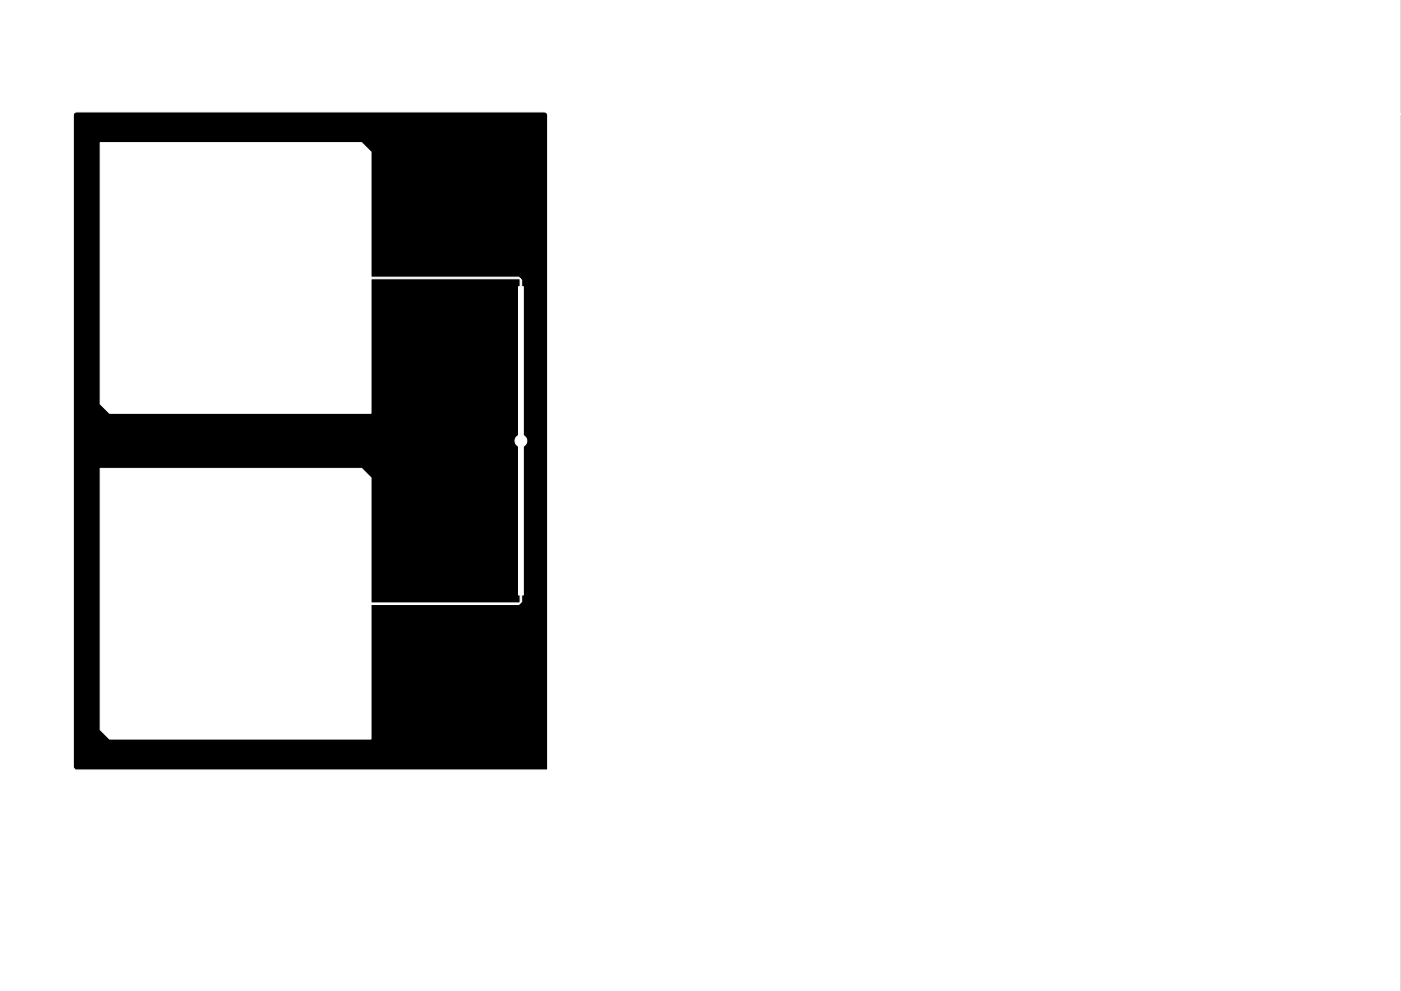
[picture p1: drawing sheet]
<svg xmlns="http://www.w3.org/2000/svg" width="297mm" height="210mm" viewBox="0 0 297 210" stroke-linecap="round" stroke-linejoin="round" font-family="sans-serif">
<path d="M-.1 -.1h297.2v210.4h-297.2z" fill="#000" stroke="#000" stroke-width=".21"/>
<g fill="#fff" stroke="#fff" stroke-width=".21">
<path d="M21.2 30.3h55.5l2 1.9v26.6h31.3l.6 .6v1.4h.4v32.2h.1l-.1 .2v.7l.1 .1-.1 .1v32.1l-.4 .1v1.3l-.6 .7h-31.3v28.5h-55.5l-2-2v-55.4h55.5l2 2v26.5h31.6v-1.6l-.4-.1v-31.9l.3-.3h-.2v-.9l.2-.1-.3-.2v-32h.4v-1.6h-31.6v28.5h-55.5l-2-2z"/>
<circle cx="110.4" cy="93.5" r="1.25"/>
</g>
<path d="M-.1 -.1h297v24.3h-180.8l-.2-.3-.5-.2h-99.2a.69 .69 0 0 0-.7 .7v138.2l.2 .5 .3 .3h100l.1-.2v-139h180.8v186.1h-297z" fill="#fff" stroke="#fff" stroke-width=".25"/>
</svg>
